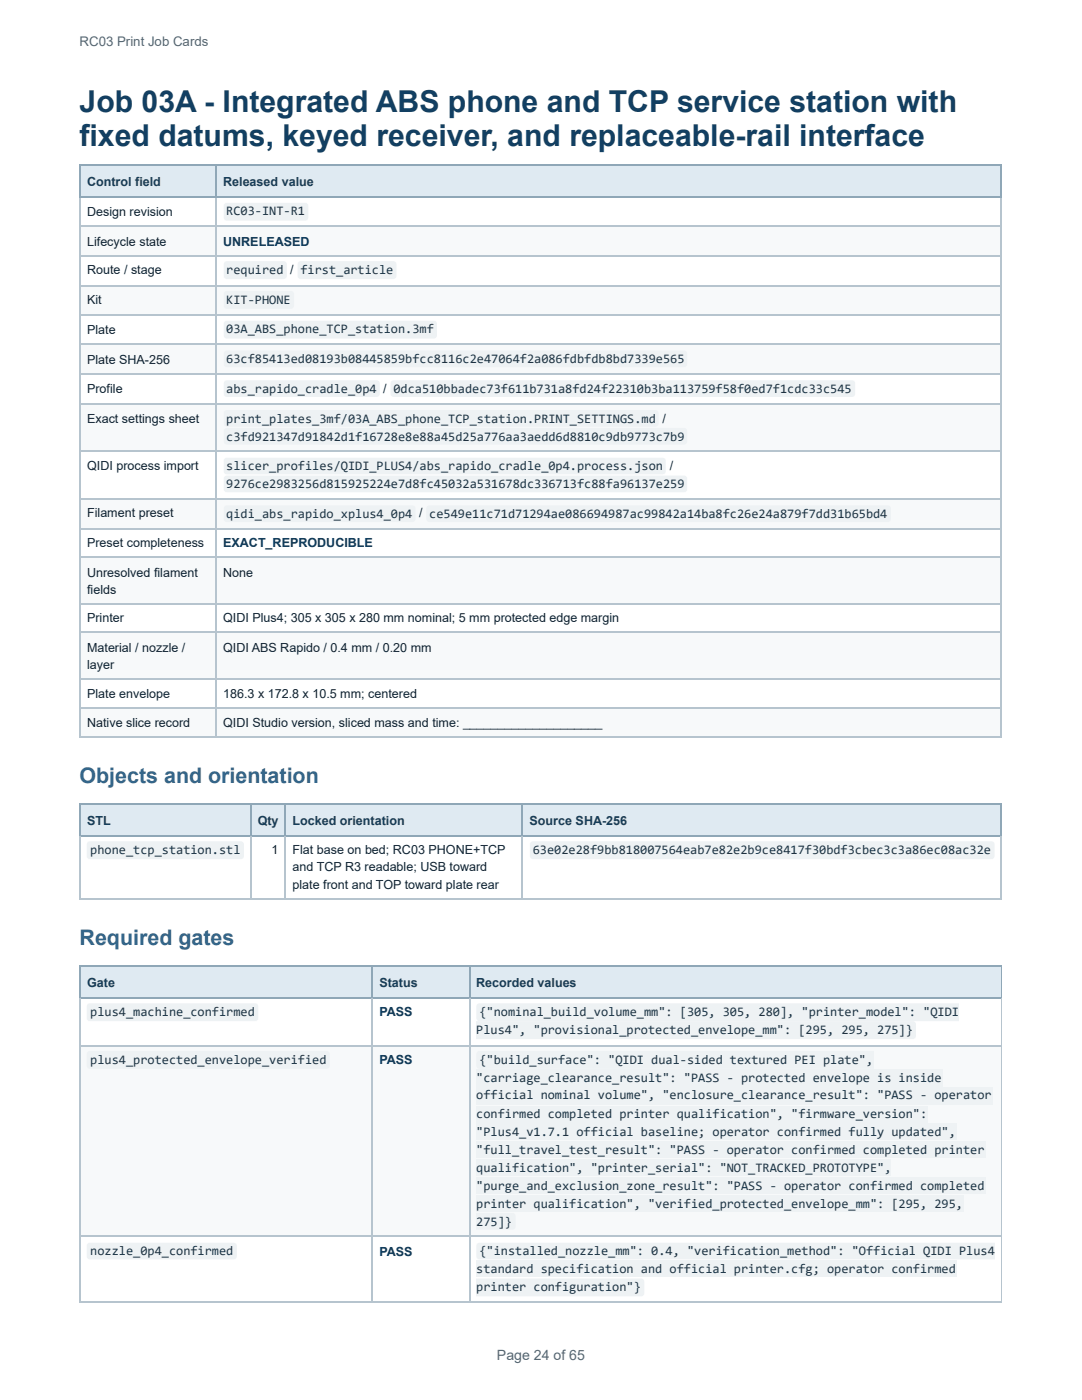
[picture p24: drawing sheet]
<svg xmlns="http://www.w3.org/2000/svg" width="216mm" height="279mm" viewBox="0 0 216 279" stroke-linecap="round" stroke-linejoin="round" font-family="sans-serif">
<defs><g id="words">
<g font-size="6" fill="#123f62">
<text x="15.9" y="22.4">Job 03A - Integrated ABS phone and TCP service station with</text>
<text x="15.9" y="29.1">fixed datums, keyed receiver, and replaceable-rail interface</text>
</g>
<g font-size="4.3" fill="#2f668e">
<text x="15.9" y="156.2">Objects and orientation</text>
<text x="15.9" y="188.6">Required gates</text>
</g>
<text font-size="2.8" fill="#5b6470" x="99.2" y="271.5">Page 24 of 65</text>
<text font-size="2.6" fill="#5b6470" x="15.9" y="9.3">RC03 Print Job Cards</text>
<g font-size="2.6" fill="#1d3646">
<text x="45.2" y="43">RC03-INT-R1</text>
<text x="45.2" y="54.7">required</text>
<text x="59.9" y="54.7">first_article</text>
<text x="45.2" y="60.6">KIT-PHONE</text>
<text x="45.2" y="66.5">03A_ABS_phone_TCP_station.3mf</text>
<text x="45.2" y="72.5">63cf85413ed08193b08445859bfcc8116c2e47064f2a086fdbfdb8bd7339e565</text>
<text x="45.2" y="78.4">abs_rapido_cradle_0p4</text>
<text x="78.5" y="78.4">0dca510bbadec73f611b731a8fd24f22310b3ba113759f58f0ed7f1cdc33c545</text>
<text x="45.2" y="84.4">print_plates_3mf/03A_ABS_phone_TCP_station.PRINT_SETTINGS.md</text>
<text x="45.2" y="87.9">c3fd921347d91842d1f16728e8e88a45d25a776aa3aedd6d8810c9db9773c7b9</text>
<text x="45.2" y="93.9">slicer_profiles/QIDI_PLUS4/abs_rapido_cradle_0p4.process.json</text>
<text x="45.2" y="97.4">9276ce2983256d815925224e7d8fc45032a531678dc336713fc88fa96137e259</text>
<text x="45.2" y="103.4">qidi_abs_rapido_xplus4_0p4</text>
<text x="85.7" y="103.4">ce549e11c71d71294ae086694987ac99842a14ba8fc26e24a879f7dd31b65bd4</text>
<text x="18" y="170.4">phone_tcp_station.stl</text>
<text x="106.3" y="170.4">63e02e28f9bb818007564eab7e82e2b9ce8417f30bdf3cbec3c3a86ec08ac32e</text>
<text x="18" y="202.8">plus4_machine_confirmed</text>
<text x="95.7" y="202.8">{&quot;nominal_build_volume_mm&quot;: [305, 305, 280], &quot;printer_model&quot;: &quot;QIDI</text>
<text x="95" y="206.3">Plus4&quot;, &quot;provisional_protected_envelope_mm&quot;: [295, 295, 275]}</text>
<text x="18" y="212.3">plus4_protected_envelope_verified</text>
<text x="95" y="215.8">&quot;carriage_clearance_result&quot;: &quot;PASS - protected envelope is inside</text>
<text x="95.7" y="212.3">{&quot;build_surface&quot;: &quot;QIDI dual-sided textured PEI plate&quot;,</text>
<text x="95" y="219.4">official nominal volume&quot;, &quot;enclosure_clearance_result&quot;: &quot;PASS - operator</text>
<text x="95" y="223.2">confirmed completed printer qualification&quot;, &quot;firmware_version&quot;:</text>
<text x="95" y="226.8">&quot;Plus4_v1.7.1 official baseline; operator confirmed fully updated&quot;,</text>
<text x="95" y="230.3">&quot;full_travel_test_result&quot;: &quot;PASS - operator confirmed completed printer</text>
<text x="95" y="233.9">qualification&quot;, &quot;printer_serial&quot;: &quot;NOT_TRACKED_PROTOTYPE&quot;,</text>
<text x="95" y="237.5">&quot;purge_and_exclusion_zone_result&quot;: &quot;PASS - operator confirmed completed</text>
<text x="95" y="241">printer qualification&quot;, &quot;verified_protected_envelope_mm&quot;: [295, 295,</text>
<text x="95" y="244.6">275]}</text>
<text x="18" y="250.5">nozzle_0p4_confirmed</text>
<text x="95.7" y="250.5">{&quot;installed_nozzle_mm&quot;: 0.4, &quot;verification_method&quot;: &quot;Official QIDI Plus4</text>
<text x="95" y="254.1">standard specification and official printer.cfg; operator confirmed</text>
<text x="95" y="257.7">printer configuration&quot;}</text>
</g>
<g font-size="2.5" fill="#173c56">
<text x="17.4" y="37.1">Control field</text>
<text x="44.5" y="37.1">Released value</text>
<text x="17.4" y="164.6">STL</text>
<text x="51.4" y="164.6">Qty</text>
<text x="58.4" y="164.6">Locked orientation</text>
<text x="105.7" y="164.6">Source SHA-256</text>
<text x="17.4" y="196.9">Gate</text>
<text x="75.7" y="196.9">Status</text>
<text x="95" y="196.9">Recorded values</text>
</g>
<g font-size="2.5" fill="#17202a">
<text x="17.4" y="43.1">Design revision</text>
<text x="17.4" y="49">Lifecycle state</text>
<text x="17.4" y="54.7">Route / stage</text>
<text x="57.9" y="54.7">/</text>
<text x="17.4" y="60.7">Kit</text>
<text x="17.4" y="66.6">Plate</text>
<text x="17.4" y="72.6">Plate SHA-256</text>
<text x="17.4" y="78.5">Profile</text>
<text x="76.5" y="78.5">/</text>
<text x="17.4" y="84.5">Exact settings sheet</text>
<text x="132.2" y="84.5">/</text>
<text x="17.4" y="93.7">QIDI process import</text>
<text x="133.6" y="93.7">/</text>
<text x="17.4" y="103.2">Filament preset</text>
<text x="83.6" y="103.2">/</text>
<text x="17.4" y="109.2">Preset completeness</text>
<text x="17.4" y="115.1">Unresolved filament</text>
<text x="17.4" y="118.4">fields</text>
<text x="44.5" y="115.1">None</text>
<text x="17.4" y="124.2">Printer</text>
<text x="44.5" y="124.2">QIDI Plus4; 305 x 305 x 280 mm nominal; 5 mm protected edge margin</text>
<text x="17.4" y="130.1">Material / nozzle /</text>
<text x="44.5" y="130.1">QIDI ABS Rapido / 0.4 mm / 0.20 mm</text>
<text x="17.4" y="133.4">layer</text>
<text x="17.4" y="139.4">Plate envelope</text>
<text x="44.5" y="139.4">186.3 x 172.8 x 10.5 mm; centered</text>
<text x="17.4" y="145.1">Native slice record</text>
<text x="44.5" y="145.1">QIDI Studio version, sliced mass and time: ____________________</text>
<text x="54.2" y="170.5">1</text>
<text x="58.4" y="170.5">Flat base on bed; RC03 PHONE+TCP</text>
<text x="58.4" y="173.8">and TCP R3 readable; USB toward</text>
<text x="58.4" y="177.4">plate front and TOP toward plate rear</text>
</g>
<g font-size="2.5" fill="#0a3656">
<text x="44.5" y="49">UNRELEASED</text>
<text x="44.5" y="109.2">EXACT_REPRODUCIBLE</text>
<text x="75.7" y="202.8">PASS</text>
<text x="75.7" y="212.4">PASS</text>
<text x="75.7" y="250.6">PASS</text>
</g>
</g></defs>
<g fill="#dfeaf2">
<path d="M16.1 33.1h27.1v6.2h-27.1z"/>
<path d="M43.2 33.1h156.6v6.2h-156.6z"/>
</g>
<g fill="#f7f9fa">
<path d="M16.1 45.2h27.1v5.7h-27.1z"/>
<path d="M43.2 45.2h156.6v5.7h-156.6z"/>
<path d="M16.1 56.9h27.1v5.9h-27.1z"/>
<path d="M43.2 56.9h156.6v5.9h-156.6z"/>
<path d="M16.1 68.8h27.1v5.9h-27.1z"/>
<path d="M43.2 68.8h156.6v5.9h-156.6z"/>
<path d="M16.1 80.6h27.1v9.6h-27.1z"/>
<path d="M43.2 80.6h156.6v9.6h-156.6z"/>
<path d="M16.1 99.7h27.1v5.7h-27.1z"/>
<path d="M43.2 99.7h156.6v5.7h-156.6z"/>
<path d="M16.1 111.3h27.1v9.3h-27.1z"/>
<path d="M43.2 111.3h156.6v9.3h-156.6z"/>
<path d="M16.1 126.3h27.1v9.3h-27.1z"/>
<path d="M43.2 126.3h156.6v9.3h-156.6z"/>
<path d="M16.1 141.3h27.1v5.7h-27.1z"/>
<path d="M43.2 141.3h156.6v5.7h-156.6z"/>
</g>
<path d="M15.9 33h183.9M15.9 39.4h183.9M16 32.9v6.6M43.1 32.9v6.6" fill="none" stroke="#8fa7b7" stroke-width=".24"/>
<path d="M199.7 32.9v6.6" fill="none" stroke="#8fa7b7" stroke-width=".2"/>
<g fill="none" stroke="#b6c4ce" stroke-width=".24">
<path d="M16 39.5v107.7M43.1 39.5v107.7M15.9 45.1h183.9M15.9 51h183.9M15.9 57h183.9M15.9 62.9h183.9M15.9 68.6h183.9M15.9 74.6h183.9M15.9 80.5h183.9M15.9 90h183.9M15.9 99.5h183.9M15.9 105.5h183.9"/>
<path d="M15.9 111.2h183.9M15.9 120.5h183.9M15.9 126.2h183.9M15.9 135.4h183.9M15.9 141.4h183.9M15.9 147.1h183.9"/>
</g>
<path d="M199.7 39.5v107.7" fill="none" stroke="#b6c4ce" stroke-width=".2"/>
<g fill="#dfeaf2">
<path d="M16.1 160.5h34v6.2h-34z"/>
<path d="M50.1 160.5h6.9v6.2h-6.9z"/>
<path d="M57 160.5h47.3v6.2h-47.3z"/>
<path d="M104.3 160.5h95.5v6.2h-95.5z"/>
</g>
<path d="M15.9 160.4h183.9M15.9 166.8h183.9M16 160.3v6.6M50 160.3v6.6M56.9 160.3v6.6M104.2 160.3v6.6" fill="none" stroke="#8fa7b7" stroke-width=".24"/>
<path d="M199.7 160.3v6.6" fill="none" stroke="#8fa7b7" stroke-width=".2"/>
<path d="M15.9 179.4h183.9M16 166.9v12.6M50 166.9v12.6M56.9 166.9v12.6M104.2 166.9v12.6" fill="none" stroke="#b6c4ce" stroke-width=".24"/>
<path d="M199.7 166.9v12.6" fill="none" stroke="#b6c4ce" stroke-width=".2"/>
<g fill="#dfeaf2">
<path d="M16.1 192.9h58.3v6.1h-58.3z"/>
<path d="M74.4 192.9h19.2v6.1h-19.2z"/>
<path d="M93.6 192.9h106.2v6.1h-106.2z"/>
</g>
<g fill="#f7f9fa">
<path d="M16.1 208.6h58.3v38.2h-58.3z"/>
<path d="M74.4 208.6h19.2v38.2h-19.2z"/>
<path d="M93.6 208.6h106.2v38.2h-106.2z"/>
</g>
<path d="M15.9 192.7h183.9M15.9 199.2h183.9M16 192.6v6.7M74.2 192.6v6.7M93.7 192.6v6.7" fill="none" stroke="#8fa7b7" stroke-width=".24"/>
<path d="M16 199.3v60.6M74.2 199.3v60.6M93.7 199.3v60.6M15.9 208.7h183.9M15.9 246.7h183.9M15.9 259.8h183.9" fill="none" stroke="#b6c4ce" stroke-width=".24"/>
<g fill="#eef2f4">
<path d="M44.8 40.7l.5-.2h15.6a.63 .63 0 0 1 .6 .6v2.3a.63 .63 0 0 1-.6 .6h-15.6a.63 .63 0 0 1-.7-.6v-2.3z"/>
<path d="M44.8 52.3l.5-.2h11.3a.63 .63 0 0 1 .6 .7v2.3a.63 .63 0 0 1-.6 .6h-11.3a.63 .63 0 0 1-.7-.6v-2.3z"/>
<path d="M59.6 52.3l.4-.2h18.5a.63 .63 0 0 1 .6 .7v2.3a.63 .63 0 0 1-.6 .6h-18.5a.63 .63 0 0 1-.6-.6v-2.3z"/>
<path d="M44.8 58.2l.5-.1h12.7a.63 .63 0 0 1 .7 .6v2.3a.63 .63 0 0 1-.7 .6h-12.7a.63 .63 0 0 1-.7-.6v-2.3z"/>
<path d="M44.8 64.2l.5-.2h41.3a.63 .63 0 0 1 .6 .6v2.3a.63 .63 0 0 1-.6 .7h-41.3a.63 .63 0 0 1-.7-.7v-2.3z"/>
<path d="M44.8 70.1l.5-.2h91.2a.63 .63 0 0 1 .6 .7v2a.63 .63 0 0 1-.6 .7h-91.2a.63 .63 0 0 1-.7-.7v-2z"/>
<path d="M44.8 76.1l.5-.2h29.9a.63 .63 0 0 1 .6 .6v2.1a.63 .63 0 0 1-.6 .6h-29.9a.63 .63 0 0 1-.7-.6v-2.1z"/>
<path d="M78.1 76.1l.5-.2h91.4a.63 .63 0 0 1 .6 .6v2.1a.63 .63 0 0 1-.6 .6h-91.4a.63 .63 0 0 1-.7-.6v-2.1z"/>
<path d="M44.8 82l.5-.2h85.5a.63 .63 0 0 1 .6 .7v2a.63 .63 0 0 1-.6 .7h-85.5a.63 .63 0 0 1-.7-.7v-2z"/>
<path d="M44.8 85.6l.5-.2h91.2a.63 .63 0 0 1 .6 .6v2.1a.63 .63 0 0 1-.6 .6h-91.2a.63 .63 0 0 1-.7-.6v-2.1z"/>
<path d="M44.8 91.5l.5-.2h86.9a.63 .63 0 0 1 .6 .7v2a.63 .63 0 0 1-.6 .7h-86.9a.63 .63 0 0 1-.7-.7v-2z"/>
<path d="M44.8 95.1l.5-.2h91.2a.63 .63 0 0 1 .6 .6v2.1a.63 .63 0 0 1-.6 .6h-91.2a.63 .63 0 0 1-.7-.6v-2.1z"/>
<path d="M44.8 101l.5-.1h37a.63 .63 0 0 1 .6 .6v2a.63 .63 0 0 1-.6 .7h-37a.63 .63 0 0 1-.7-.7v-2z"/>
<path d="M85.2 101l.5-.1h91.4a.63 .63 0 0 1 .7 .6v2a.63 .63 0 0 1-.7 .7h-91.4a.63 .63 0 0 1-.6-.7v-2z"/>
<path d="M17.5 168.1l.4-.2h30.1a.63 .63 0 0 1 .7 .6v2.3a.63 .63 0 0 1-.7 .7h-30.1a.63 .63 0 0 1-.6-.7v-2.3z"/>
<path d="M105.9 168.1l.5-.2h91.4a.63 .63 0 0 1 .7 .6v2.3a.63 .63 0 0 1-.7 .7h-91.4a.63 .63 0 0 1-.7-.7v-2.3z"/>
<path d="M17.5 200.4l.4-.2h33a.63 .63 0 0 1 .6 .7v2.3a.63 .63 0 0 1-.6 .6h-33a.63 .63 0 0 1-.6-.6v-2.3z"/>
<path d="M95.2 200.4l.5-.2h95.7v3.6h-95.7a.63 .63 0 0 1-.7-.6v-2.3z"/>
<path d="M95 203.8h87.1a.63 .63 0 0 1 .7 .6v2.3a.63 .63 0 0 1-.7 .7h-87.1z"/>
<path d="M17.5 209.9l.4-.2h47.3a.63 .63 0 0 1 .6 .7v2.3a.63 .63 0 0 1-.6 .6h-47.3a.63 .63 0 0 1-.6-.6v-2.3z"/>
<path d="M95.2 209.9l.5-.2h78.6v3.6h-78.6a.63 .63 0 0 1-.7-.6v-2.3z"/>
<path d="M95 213.3h93v3.6h-93z"/>
<path d="M95 216.9h103v3.5h-103z"/>
<path d="M95 220.7h90.2v3.3h-90.2z"/>
<path d="M95 224.2h95.9v3.4h-95.9z"/>
<path d="M95 227.8h101.6v3.3h-101.6z"/>
<path d="M95 231.4h82.8v3.3h-82.8z"/>
<path d="M95 234.9h101.6v3.4h-101.6z"/>
<path d="M95 238.5h97.3v3.3h-97.3z"/>
<path d="M95 242.1h7.3a.63 .63 0 0 1 .6 .6v2.1a.63 .63 0 0 1-.6 .6h-7.3z"/>
<path d="M17.5 248.2l.4-.2h28.7a.63 .63 0 0 1 .7 .6v2.1a.63 .63 0 0 1-.7 .6h-28.7a.63 .63 0 0 1-.6-.6v-2.1z"/>
<path d="M95.2 248.2l.5-.2h102.8v3.3h-102.8a.63 .63 0 0 1-.7-.6v-2.1z"/>
<path d="M95 251.6h95.9v3.3h-95.9z"/>
<path d="M95 255.1h32.9a.63 .63 0 0 1 .7 .7v2.3a.63 .63 0 0 1-.7 .6h-32.9z"/>
</g>
<use href="#words"/>
</svg>
